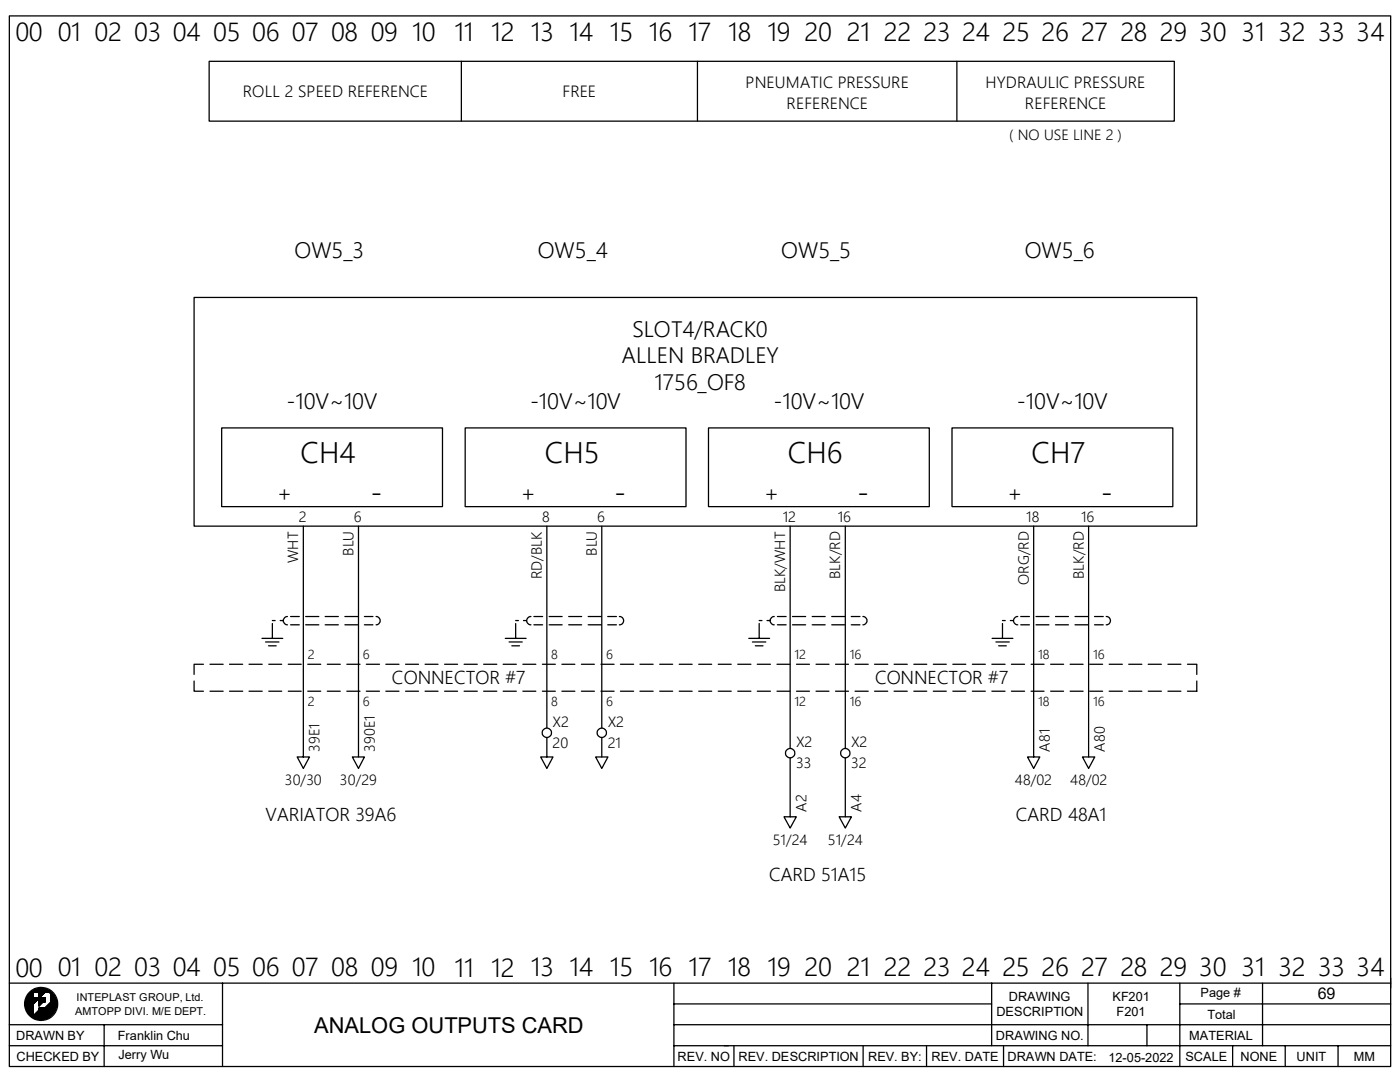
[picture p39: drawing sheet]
<svg xmlns="http://www.w3.org/2000/svg" width="279mm" height="216mm" viewBox="0 0 279 216" stroke-linecap="round" stroke-linejoin="round" font-family="sans-serif">
<defs><g id="words">
<g font-size="5.8">
<text x="60" y="92.4">CH4</text>
<text x="108.8" y="92.4">CH5</text>
<text x="157.2" y="92.4">CH6</text>
<text x="205.8" y="92.4">CH7</text>
<text x="74" y="100.5">-</text>
<text x="122.6" y="100.5">-</text>
<text x="171.1" y="100.5">-</text>
<text x="219.7" y="100.5">-</text>
</g>
<g font-size="5.1">
<text x="3.1" y="8.2">00</text>
<text x="11.5" y="8.2">01 02 03 04 05 06 07 08 09</text>
<text x="82.3" y="8.3">10</text>
<text x="90.7" y="8.3">11</text>
<text x="98.1" y="8.3">12</text>
<text x="106" y="8.2">13</text>
<text x="113.6" y="8.3">14</text>
<text x="121.7" y="8.2">15 16</text>
<text x="137.4" y="8.3">17</text>
<text x="145.3" y="8.2">18 19 20</text>
<text x="169" y="8.3">21</text>
<text x="176.4" y="8.2">22 23 24 25 26 27 28 29 30 31 32 33 34</text>
<text x="3.1" y="194.9">00</text>
<text x="11.5" y="194.8">01 02 03 04</text>
<text x="42.5" y="194.8">05 06 07 08 09 10</text>
<text x="90.7" y="194.9">11 12</text>
<text x="106" y="194.8">13</text>
<text x="113.6" y="194.8">14 15 16 17 18 19</text>
<text x="160.6" y="194.8">20</text>
<text x="169" y="194.8">21 22</text>
<text x="184.3" y="194.8">23</text>
<text x="192" y="194.8">24</text>
<text x="200.1" y="194.8">25 26</text>
<text x="215.8" y="194.8">27</text>
<text x="223.6" y="194.8">28 29 30</text>
<text x="247.8" y="194.8">31</text>
<text x="255.1" y="194.8">32 33 34</text>
</g>
<g font-size="4.4">
<text x="58.8" y="51.6">OW5_3</text>
<text x="107.3" y="51.6">OW5_4</text>
<text x="155.9" y="51.6">OW5_5</text>
<text x="204.5" y="51.6">OW5_6</text>
<text x="126.2" y="67.3">SLOT4/RACK0</text>
<text x="124.1" y="72.5">ALLEN BRADLEY</text>
<text x="130.6" y="77.7">1756_OF8</text>
<text x="57.2" y="81.7">-10V~10V</text>
<text x="105.8" y="81.7">-10V~10V</text>
<text x="154.4" y="81.7">-10V~10V</text>
<text x="203" y="81.7">-10V~10V</text>
<text x="55.3" y="100">+</text>
<text x="103.9" y="100">+</text>
<text x="152.5" y="100">+</text>
<text x="201.1" y="100">+</text>
<text x="62.7" y="206">ANALOG OUTPUTS CARD</text>
</g>
<g font-size="3.6">
<text x="78.2" y="136.5">CONNECTOR #7</text>
<text x="174.6" y="136.5">CONNECTOR #7</text>
<text x="53" y="163.8">VARIATOR 39A6</text>
<text x="202.7" y="163.8">CARD 48A1</text>
<text x="153.5" y="175.7">CARD 51A15</text>
</g>
<g font-size="3.2">
<text x="148.8" y="17.5">PNEUMATIC PRESSURE</text>
<text x="196.7" y="17.5">HYDRAULIC PRESSURE</text>
<text x="48.4" y="19.3">ROLL 2 SPEED REFERENCE</text>
<text x="112.3" y="19.3">FREE</text>
<text x="157" y="21.7">REFERENCE</text>
<text x="204.6" y="21.7">REFERENCE</text>
<text x="263" y="199.4">69</text>
</g>
<g font-size="2.9">
<text x="201.4" y="28">( NO USE LINE 2 )</text>
<text x="59.6" y="104.2">2</text>
<text x="70.6" y="104.2">6</text>
<text x="108.2" y="104.2">8</text>
<text x="119.2" y="104.2">6</text>
<text x="156.2" y="104.2">12</text>
<text x="167.2" y="104.2">16</text>
<text x="204.8" y="104.2">18</text>
<text x="215.8" y="104.2">16</text>
<text x="59.5" y="112.4" transform="rotate(-90 59.5 112.4)">WHT</text>
<text x="70.5" y="110.9" transform="rotate(-90 70.5 110.9)">BLU</text>
<text x="119.1" y="110.9" transform="rotate(-90 119.1 110.9)">BLU</text>
<text x="108.1" y="115.6" transform="rotate(-90 108.1 115.6)">RD/BLK</text>
<text x="156.7" y="118.1" transform="rotate(-90 156.7 118.1)">BLK/WHT</text>
<text x="167.7" y="115.5" transform="rotate(-90 167.7 115.5)">BLK/RD</text>
<text x="205.3" y="116.8" transform="rotate(-90 205.3 116.8)">ORG/RD</text>
<text x="216.3" y="115.5" transform="rotate(-90 216.3 115.5)">BLK/RD</text>
<text x="110.3" y="145">X2</text>
<text x="110.3" y="149.2">20</text>
<text x="121.3" y="145">X2</text>
<text x="121.3" y="149.2">21</text>
<text x="158.9" y="149.1">X2</text>
<text x="169.8" y="149.1">X2</text>
<text x="63.8" y="150" transform="rotate(-90 63.8 150)">39E1</text>
<text x="74.8" y="150" transform="rotate(-90 74.8 150)">390E1</text>
<text x="158.9" y="153.3">33</text>
<text x="169.8" y="153.3">32</text>
<text x="209.5" y="150" transform="rotate(-90 209.5 150)">A81</text>
<text x="220.5" y="150" transform="rotate(-90 220.5 150)">A80</text>
<text x="56.9" y="156.7">30/30</text>
<text x="67.8" y="156.7">30/29</text>
<text x="161" y="162" transform="rotate(-90 161 162)">A2</text>
<text x="172" y="162" transform="rotate(-90 172 162)">A4</text>
<text x="202.6" y="156.7">48/02</text>
<text x="213.6" y="156.7">48/02</text>
<text x="154.2" y="168.6">51/24</text>
<text x="165.2" y="168.6">51/24</text>
</g>
<g font-size="2.5">
<text x="61.4" y="131.5">2</text>
<text x="72.4" y="131.5">6</text>
<text x="110" y="131.5">8</text>
<text x="121" y="131.5">6</text>
<text x="158.6" y="131.5">12</text>
<text x="169.6" y="131.5">16</text>
<text x="207.2" y="131.5">18</text>
<text x="218.1" y="131.5">16</text>
<text x="61.4" y="140.9">2</text>
<text x="72.4" y="140.9">6</text>
<text x="110" y="140.9">8</text>
<text x="121" y="140.9">6</text>
<text x="158.6" y="140.9">12</text>
<text x="169.6" y="140.9">16</text>
<text x="207.2" y="140.9">18</text>
<text x="218.1" y="140.9">16</text>
<text x="198.8" y="202.8">DESCRIPTION</text>
<text x="201.3" y="199.7">DRAWING</text>
<text x="222" y="199.7">KF201</text>
<text x="222.8" y="202.7">F201</text>
<text x="239.6" y="198.9">Page #</text>
<text x="241" y="203.3">Total</text>
<text x="3.2" y="207.5">DRAWN BY</text>
<text x="23.5" y="207.5">Franklin Chu</text>
<text x="198.8" y="207.5">DRAWING NO.</text>
<text x="237.3" y="207.5">MATERIAL</text>
<text x="3.3" y="211.6">CHECKED BY</text>
<text x="23.6" y="211.4">Jerry Wu</text>
<text x="135.2" y="211.6">REV. NO REV. DESCRIPTION</text>
<text x="173.2" y="211.6">REV. BY:</text>
<text x="185.9" y="211.6">REV. DATE</text>
<text x="201.1" y="211.6">DRAWN DATE:</text>
<text x="221.2" y="211.9">12-05-2022</text>
<text x="236.6" y="211.6">SCALE</text>
<text x="247.6" y="211.6">NONE</text>
<text x="258.7" y="211.6">UNIT</text>
<text x="270.2" y="211.6">MM</text>
</g>
<g font-size="2.2">
<text x="15" y="202.4">AMTOPP DIVI. M/E DEPT.</text>
<text x="15.3" y="199.8">INTEPLAST GROUP, Ltd.</text>
</g>
</g></defs>
<g fill="none" stroke="#000" stroke-width=".25">
<path d="M1.9 3.2h275.6v209.6h-275.6zM41.7 12.2h192.7v12h-192.7zM92.1 12.2v12M139.2 12.2v12M191 12.2v12M38.7 59.4h200.1v45.6h-200.1zM44.2 85.4h44.1v15.7h-44.1zM92.8 85.4h44.1v15.7h-44.1zM141.4 85.4h44.1v15.7h-44.1zM190 85.4h44.1v15.7h-44.1zM60.5 105v46h-1.2l1.2 2.3 1.3-2.3h-1.3M71.5 105v46"/>
<path d="M109.1 105v40.2M120.1 105v40.2M157.7 105v44.4M168.7 105v44.4M206.3 105v46h-1.2l1.2 2.3 1.2-2.3h-1.2M217.3 105v46M38.7 135.9v2h1.9M40.6 132.5h-1.9v2.1M41.9 132.5h2.6M41.9 137.9h2.6M45.8 132.5h2.6M45.8 137.9h2.6"/>
<path d="M49.7 132.5h2.6M49.7 137.9h2.6M52.3 127.4h4.1M53 128.1h2.7M53.6 128.9h1.5M53.6 132.5h2.6M53.6 137.9h2.6M54.4 124.4v3M54.4 123.8h.5M55.9 123.8h.6M57.4 123a.83 .83 0 0 0-.8 .8 .83 .83 0 0 0 .8 .9M57.5 132.5h2.6"/>
<path d="M57.5 137.9h2.6M58 124.7h1.7M58 123h1.7M61 124.7h2.6M61 123h2.6M61.4 132.5h2.6M61.4 137.9h2.6M64.9 124.7h2.6M64.9 123h2.6M65.3 132.5h2.6M65.3 137.9h2.6M68.8 124.7h2.6"/>
<path d="M68.8 123h2.6M69.2 132.5h2.6M69.2 137.9h2.6M72.7 124.7h1.7M72.7 123h1.7M73.1 132.5h2.6M73.1 137.9h2.6M75.1 123a.83 .83 0 0 1 .8 .8 .83 .83 0 0 1-.8 .9M77 132.5h2.6M77 137.9h2.6M80.9 132.5h2.6M80.9 137.9h2.6"/>
<path d="M84.8 132.5h2.6M84.8 137.9h2.6M88.7 132.5h2.6M88.7 137.9h2.6M92.6 132.5h2.6M92.6 137.9h2.6M96.5 132.5h2.6M96.5 137.9h2.6M100.4 132.5h2.6M100.4 137.9h2.6M100.8 127.4h4.2M101.6 128.1h2.6"/>
<path d="M102.2 128.9h1.5M102.9 123.8h.6M102.9 124.4v3M104.4 132.5h2.5M104.4 137.9h2.5M104.5 123.8h.5M106 123a.83 .83 0 0 0-.9 .8 .83 .83 0 0 0 .9 .9M106.6 124.7h1.7M106.6 123h1.7M108.2 132.5h2.6M108.2 137.9h2.6M109.6 124.7h2.6"/>
<path d="M109.6 123h2.6M112.1 132.5h2.6M112.1 137.9h2.6M113.5 124.7h2.6M113.5 123h2.6M116 132.5h2.6M116 137.9h2.6M117.4 124.7h2.6M117.4 123h2.6M119.9 132.5h2.7M119.9 137.9h2.7M121.3 124.7h1.7"/>
<path d="M121.3 123h1.7M123.6 123a.83 .83 0 0 1 .9 .8 .83 .83 0 0 1-.9 .9M123.8 132.5h2.6M123.8 137.9h2.6M127.7 132.5h2.6M127.7 137.9h2.6M131.7 132.5h2.5M131.7 137.9h2.5M135.6 132.5h2.5M135.6 137.9h2.5M139.4 132.5h2.6M139.4 137.9h2.6"/>
<path d="M143.3 132.5h2.6M143.3 137.9h2.6M147.2 132.5h2.7M147.2 137.9h2.7M149.4 127.4h4.2M150.2 128.1h2.6M150.7 128.9h1.6M151.1 132.5h2.7M151.1 137.9h2.7M151.5 123.8h.6M151.5 124.4v3M153.1 123.8h.5"/>
<path d="M154.5 123a.83 .83 0 0 0-.8 .8 .83 .83 0 0 0 .8 .9M155.1 132.5h2.5M155.1 137.9h2.5M155.2 124.7h1.7M155.2 123h1.7M158.2 124.7h2.6M158.2 123h2.6M159 132.5h2.5M159 137.9h2.5M162.1 124.7h2.6M162.1 123h2.6M162.9 132.5h2.5"/>
<path d="M162.9 137.9h2.5M166 124.7h2.6M166 123h2.6M166.8 132.5h2.5M166.8 137.9h2.5M169.9 124.7h1.7M169.9 123h1.7M170.6 132.5h2.7M170.6 137.9h2.7M172.2 123a.83 .83 0 0 1 .8 .8 .83 .83 0 0 1-.8 .9M174.5 132.5h2.7M174.5 137.9h2.7"/>
<path d="M178.4 132.5h2.7M178.4 137.9h2.7M182.4 132.5h2.6M182.4 137.9h2.6M186.3 132.5h2.5M186.3 137.9h2.5M190.2 132.5h2.5M190.2 137.9h2.5M194.1 132.5h2.5M194.1 137.9h2.5M198 132.5h2.6M198 137.9h2.6"/>
<path d="M198 127.4h4.1M198.8 128.1h2.6M199.3 128.9h1.5M200.1 123.8h.5M200.1 124.4v3M201.6 123.8h.6M201.8 132.5h2.7M201.8 137.9h2.7M203.1 123a.83 .83 0 0 0-.8 .8 .83 .83 0 0 0 .8 .9M203.7 124.7h1.7M203.7 123h1.7M205.8 132.5h2.6"/>
<path d="M205.8 137.9h2.6M206.8 124.7h2.5M206.8 123h2.5M209.7 132.5h2.6M209.7 137.9h2.6M210.7 124.7h2.5M210.7 123h2.5M213.6 132.5h2.6M213.6 137.9h2.6M214.5 124.7h2.7M214.5 123h2.7M217.5 132.5h2.5"/>
<path d="M217.5 137.9h2.5M218.4 124.7h1.8M218.4 123h1.8M220.8 123a.83 .83 0 0 1 .8 .8 .83 .83 0 0 1-.8 .9M221.4 132.5h2.6M221.4 137.9h2.6M225.3 132.5h2.6M225.3 137.9h2.6M229.2 132.5h2.6M229.2 137.9h2.6M233.1 132.5h2.6M233.1 137.9h2.6"/>
<path d="M237 132.5h1.8v2.1M238.8 135.9v2h-1.8M70.3 151h2.4l-1.2 2.3zM109.1 147.2v3.8h-1.2l1.2 2.3 1.3-2.3h-1.3M118.9 151h2.4l-1.2 2.3zM120.1 147.2v3.8M157.7 151.2v11.8h-1.2l1.2 2.2 1.2-2.2h-1.2M168.7 151.2v11.8M216 151h2.5l-1.2 2.3zM167.5 163h2.4l-1.2 2.2zM1.9 196.2h275.6M6.2 198l-.4 .4"/>
<path d="M6.5 197.8l-.9 .8M6.6 198.1l-1.4 1.4M6.6 198.2l-1.4 1.4M6.6 198.2l-1.4 1.5M6.6 198.3l-1.4 1.5M6.6 198.3l-1.4 1.6M6.6 198.4l-1.4 1.5M6.6 198.6l-1.5 1.6M6.6 198.7l-1.5 1.5M6.6 198.8l-1.5 1.5M6.6 198.8l-1.5 1.6M6.6 198.9l-1.5 1.5 1.5-1.4"/>
<path d="M6.6 199l-1.5 1.6M6.6 199.1l-1.5 1.5M6.6 199.2l-1.5 1.5M6.7 197.7l-1.2 1.1M6.8 199.2l-1.6 1.6M6.8 197.6l-1.3 1.4M6.9 199.2l-1.7 1.7M6.9 197.5l-1.5 1.6M7 199.2l-1.8 1.8M7.1 197.5l-1.8 1.7M7.1 199.2l-1.9 1.9M7.2 197.4l-1.9 1.9"/>
<path d="M7.2 198l.8-.7-.8 .7M7.2 199.2l-2 1.9M7.2 199.2l-2 2M7.3 197.4l-2.1 2M7.3 199.2l-2.1 2.1M7.4 197.4l-.7 .6M7.4 199.2l-2.1 2.1 2.2-2.1M7.5 197.4l-.7 .6M7.5 197.3l-.6 .7M7.5 199.2l-2.2 2.2M7.6 199.2l-2.3 2.3M7.6 197.3l-.7 .7"/>
<path d="M7.7 197.3l-.7 .7M7.8 199.1l1.6-1.6-4.1 4M7.8 197.3l-.7 .7M7.8 198.6l1.3-1.2-1.3 1.3M7.8 197.8v1.3h-1.3M7.9 197.3l-.8 .7M7.9 199.1v.1M8 199.2l-.2 .1M8 199.1l-.2 .2M8.1 197.3l-.8 .7M8.1 199.1l-.3 .3 .3-.2M8.2 197.2l-.8 .8"/>
<path d="M8.2 199.1l-.4 .4M8.2 197.2l-.7 .8M8.2 199.2l-.4 .4M8.3 197.3l-.8 .7M8.3 199.1l-.5 .5 .5-.4M8.4 197.3l-.8 .7M8.4 199.1l-.6 .6M8.4 197.3l-.7 .7M8.4 199.2l-.6 .6M8.5 197.3l-.8 .7M8.5 199.1l-.7 .8M8.6 199.2l-.8 .7"/>
<path d="M8.6 199.1l-.8 .8M8.6 197.3l-.8 .8M8.6 199.2l-.8 .8M8.7 197.3l-.9 .9M8.7 199.1l-.9 1M8.8 199.1l-1 1 1-.9M8.8 197.3l-1 1M8.9 199.1l-1.1 1.1M8.9 197.3l-1.1 1.1M8.9 199.1l-1.1 1.1 1.1-1M8.9 197.4l-1.1 1.1 1.2-1.1M9 199.4l-1.2 1.2"/>
<path d="M9 199.5l-1.2 1.2M9 199.7l-.3 .2M9 199.9h-.2M9 199.1l-1.2 1.2 1.2-1.1M9 199.1l-1.2 1.3 1.2-1.2M9 199.2l-1.2 1.2 1.2-1.1M9 199.3l-1.2 1.2 1.2-1.1M9 199.3l-1.2 1.3M9 199.4l-1.2 1.3M9 199.5l-.4 .4M9 199.7l-.2 .2 .2-.3-.3 .3M9 199.8v.1"/>
<path d="M9 199.1h-1.2v1.6l.8-.8M9 199.1v.8h-.4M9.1 197.4l-1.3 1.4M9.3 197.4l-1.5 1.5M9.3 197.4l-1.5 1.6M9.4 197.5l-4 4.1 2.3-2.4M9.5 197.5l-.5 .5M9.6 197.6l-.5 .4M9.7 198l.2-.2-.2 .2M9.7 197.6l-.5 .4M9.7 197.7l-.4 .3M9.7 197.7l-.3 .3"/>
<path d="M9.8 197.7l-.4 .3M9.8 197.7l-.3 .3M9.8 198l.2-.1-.1 .1M9.9 197.9l.3 .3M9.9 197.7l-.3 .3M10 197.8l-.2 .2M10 198.1l.2-.1-.2 .2M10.1 197.9l-.2 .2 .2-.1M10.1 199.9l.9-.8-4.1 4.1M10.2 198l-.1 .2 .2-.1M10.3 198.2v1.7l-1.3 1.3h-1.2v.4l-1.3 1.2M10.3 198.1l-.2 .2"/>
<path d="M10.3 198.1l-.2 .3M10.4 198.2l-.3 .2M10.4 198.2l-.3 .4M10.5 198.3l-.4 .4M10.5 198.3l-.4 .5M10.6 198.4l-.5 .4M10.6 198.4l-.5 .5M10.6 198.5l-.5 .5M10.7 198.5l-.6 .6 .6-.6M10.7 198.6l-.6 .6M10.8 198.6l-.7 .6M10.8 198.7l-.7 .6"/>
<path d="M10.8 198.7l-.7 .7M10.8 198.8l-.7 .7M10.9 198.8l-.8 .8M10.9 198.9l-.8 .7M10.9 198.9l-.8 .8M11 199l-.9 .8M11 199l-.9 .9M11 199.1l-4 4.1M11 199.2l-3.9 4M11.1 199.3l-3.9 3.9M11.1 199.4l-3.9 3.8M11.1 199.4l-3.8 3.9"/>
<path d="M11.1 199.5l-3.7 3.8 3.8-3.7M11.2 199.7l-3.6 3.6M11.2 199.8l-3.6 3.6M11.2 199.8l-3.5 3.6M11.2 199.9l-3.5 3.5M11.3 199.9l-3.5 3.5M44.4 196.2v8.3M134.5 196.2v16.6M197.9 196.2v12.5M217.1 196.2v12.5M235.5 196.2v16.6M252 196.2v12.5"/>
<path d="M277.5 195.2v1.9M1.9 204.5h42.5M1.9 208.7h42.5M5.1 200l1.5-1.5-1.5 1.6M6.6 200.4l-1.2 1.3M6.6 200.5l-1.1 1.3M6.6 200.7l-1.1 1.1M6.6 200.7l-1.1 1.2M6.6 200.9l-1 1.1M6.6 201l-1 1M6.6 201.1l-.9 1M6.6 201.2l-.9 .9 .9-.8"/>
<path d="M6.6 201.3l-.8 .9M6.6 201.4l-.8 .9M6.6 201.6l-.7 .8M6.6 201.7l-.7 .7M6.6 201.9l-.6 .6M6.6 202l-.5 .6M6.6 202.1l-.5 .5M6.6 200.4l-1.2 1.2M6.6 201.5l-.8 .8M6.6 201.8l-.6 .6M6.6 201.8l-.6 .7M6.6 201.9l-.5 .7"/>
<path d="M6.6 202.1l-.4 .5M6.6 202.2l-.4 .5 .4-.4M6.6 202.4l-.3 .3M6.6 202.4l-.3 .4M6.6 202.6l-.2 .2M7.5 203.3l3.7-3.7-3.7 3.7M7.8 201.1h.1M7.9 201.1l-.1 .1M8 201.1l-.2 .2M8.2 201.1l-.4 .4M8.3 201.1l-1.9 1.8M8.3 201.1l-1.8 1.8"/>
<path d="M8.4 201.1l-1.8 1.8 1.9-1.8M8.6 201.1l-2 1.9M8.7 201.1l-2 1.9M8.7 201.1l-1.9 2M8.8 201.1l-2 2M8.9 201.1l-2 2M10.7 202.1l-.7 .7M10.8 201.9l-1 1M10.9 201.8l-1.2 1.2M11 201.6l-1.5 1.5M11 201.5l-1.6 1.7M11.1 201.3l-1.9 1.9"/>
<path d="M11.1 201.4l-1.8 1.8M11.1 201.2l-2 2.1M11.2 201l-2.3 2.3M11.2 201.1l-2.2 2.2M11.2 200.8l-2.6 2.6M11.2 200.8l-2.5 2.6M11.2 200.9l-2.4 2.4M11.3 200l-3.4 3.4M11.3 200.1l-3.4 3.3M11.3 200.1l-3.3 3.3M11.3 200.2l-3.3 3.2M11.3 200.3l-3.2 3.1"/>
<path d="M11.3 200.3l-3.1 3.1 3.1-3M11.3 200.4l-3 3M11.3 200.5l-2.9 2.9M11.3 200.6l-2.8 2.8M11.3 200.7l-2.7 2.7M20.8 204.5v8.3M44.4 204.5v8.3M134.5 204.5h143M134.5 208.7h143M134.5 200.3h63.4M146.5 208.7v4.1M172.3 208.7v4.1"/>
<path d="M184.9 208.7v4.1M200.3 208.7v4.1M228.9 204.5v4.2M235.5 200.3h42M246 208.7v4.1M256.5 208.7v4.1M267 208.7v4.1"/>
<circle cx="109.1" cy="146.2" r=".93"/>
<circle cx="120.1" cy="146.2" r=".93"/>
<circle cx="157.7" cy="150.3" r=".93"/>
<circle cx="168.7" cy="150.3" r=".93"/>
<circle cx="8.2" cy="200.3" r="3.3"/>
</g>
<use href="#words"/>
</svg>
